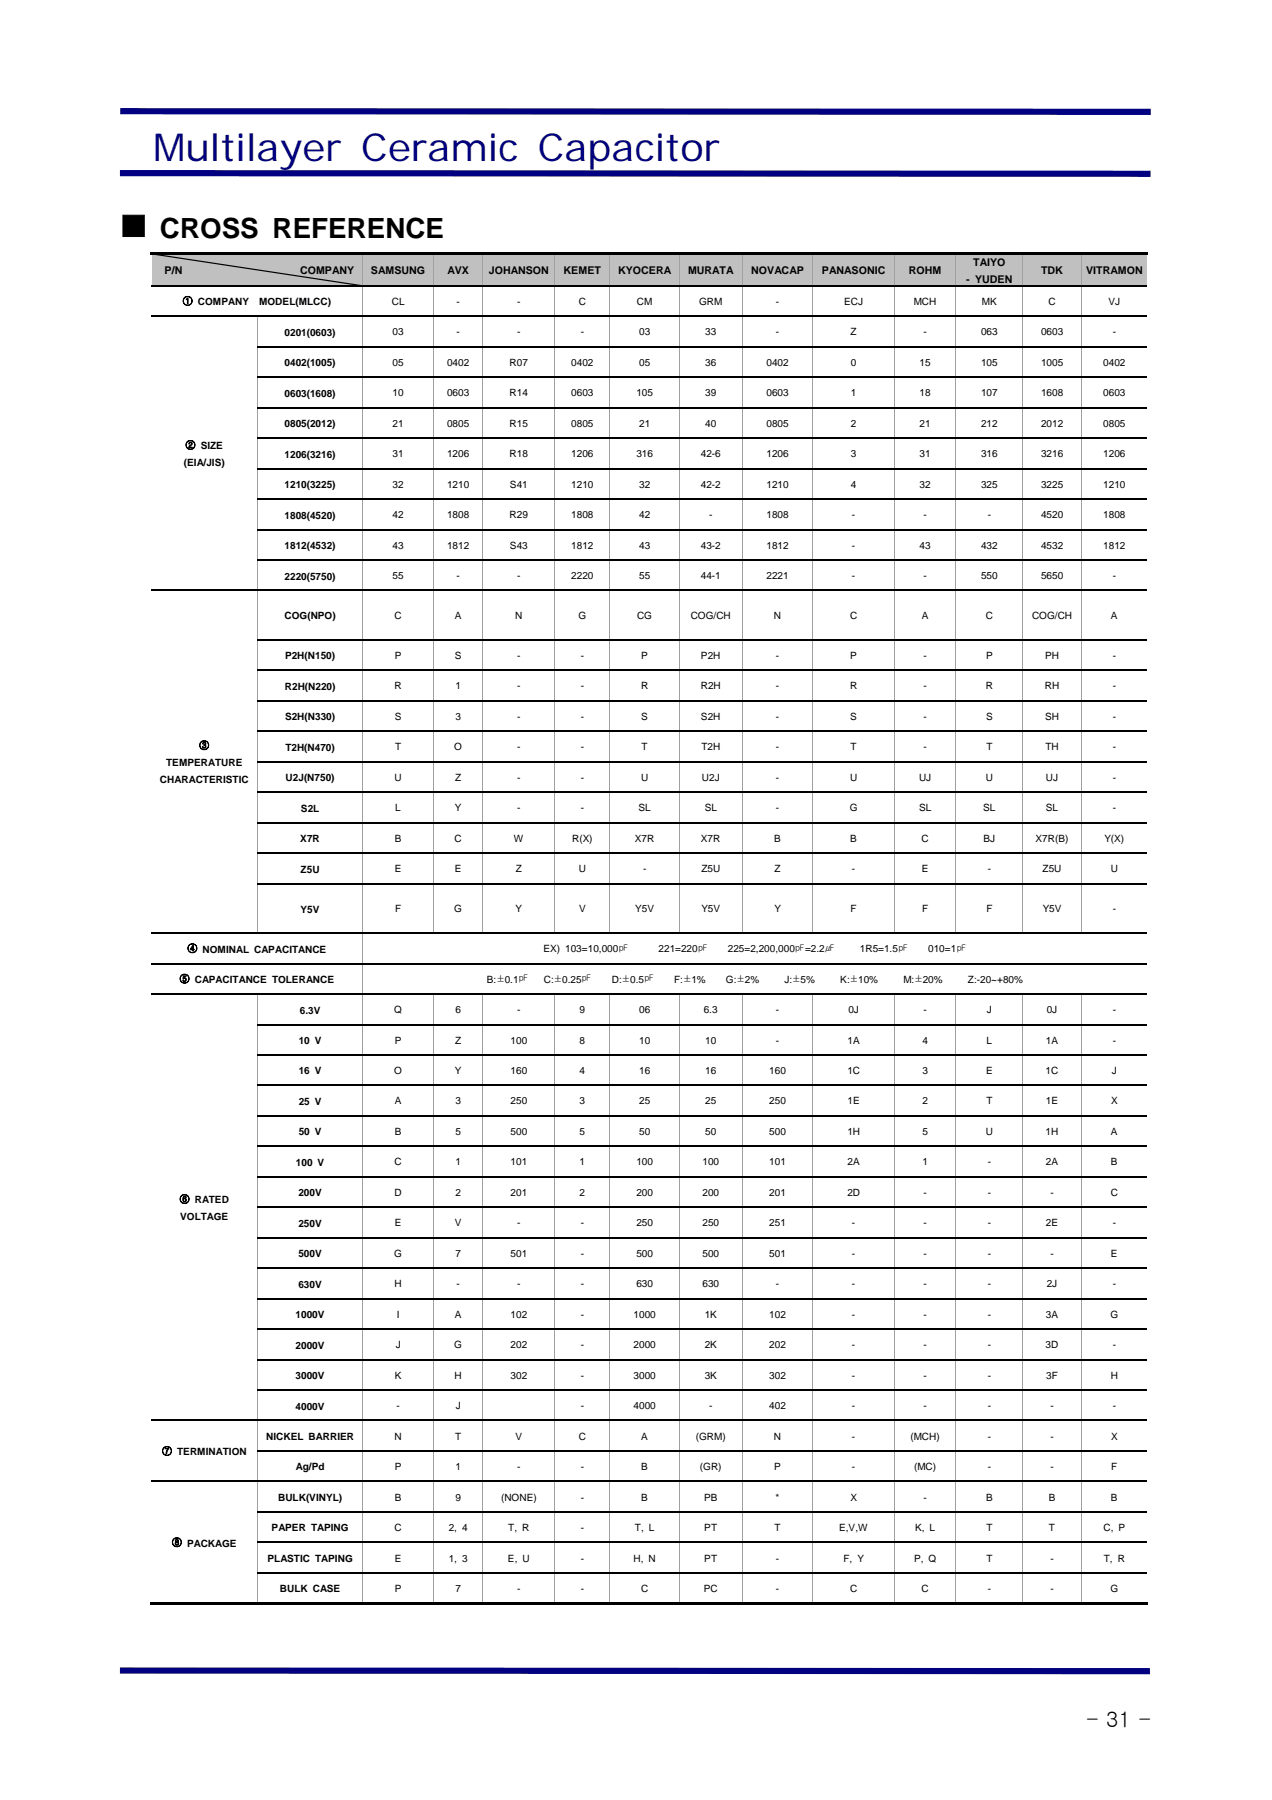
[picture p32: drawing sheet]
<svg xmlns="http://www.w3.org/2000/svg" width="210mm" height="297mm" viewBox="0 0 210 297" stroke-linecap="round" stroke-linejoin="round" font-family="sans-serif">
<defs><g id="words">
<text font-size="6.3" fill="#000080" x="25.3" y="26.6">Multilayer Ceramic Capacitor</text>
<text font-size="4.6" x="20" y="38.9">■ CROSS REFERENCE</text>
<text font-size="3.5" x="179.2" y="285.1">- 31 -</text>
<g font-size="1.8">
<text x="27.2" y="45.3">P/N</text>
<text x="49.5" y="45.3">COMPANY</text>
<text x="61.2" y="45.3">SAMSUNG</text>
<text x="73.8" y="45.3">AVX</text>
<text x="80.6" y="45.3">JOHANSON</text>
<text x="93" y="45.3">KEMET</text>
<text x="102" y="45.3">KYOCERA</text>
<text x="113.5" y="45.3">MURATA</text>
<text x="124" y="45.3">NOVACAP</text>
<text x="135.6" y="45.3">PANASONIC</text>
<text x="150" y="45.3">ROHM</text>
<text x="159.4" y="46.7">- YUDEN</text>
<text x="160.6" y="43.9">TAIYO</text>
<text x="171.8" y="45.3">TDK</text>
<text x="179.2" y="45.3">VITRAMON</text>
</g>
<g font-size="1.7">
<text x="30.1" y="50.2">① COMPANY</text>
<text x="42.8" y="50.4">MODEL(MLCC)</text>
<text x="64.6" y="50.3">CL</text>
<text x="75.3" y="50.3">-</text>
<text x="85.4" y="50.3">-</text>
<text x="95.5" y="50.3">C</text>
<text x="105.1" y="50.3">CM</text>
<text x="115.4" y="50.3">GRM</text>
<text x="128" y="50.3">-</text>
<text x="139.3" y="50.3">ECJ</text>
<text x="150.8" y="50.3">MCH</text>
<text x="162" y="50.3">MK</text>
<text x="173" y="50.3">C</text>
<text x="182.9" y="50.3">VJ</text>
<text x="47" y="55.4">0201(0603)</text>
<text x="64.8" y="55.4">03</text>
<text x="75.3" y="55.4">-</text>
<text x="85.4" y="55.4">-</text>
<text x="95.8" y="55.4">-</text>
<text x="105.5" y="55.4">03</text>
<text x="116.4" y="55.4">33</text>
<text x="128" y="55.4">-</text>
<text x="140.4" y="55.4">Z</text>
<text x="152.4" y="55.4">-</text>
<text x="161.9" y="55.4">063</text>
<text x="171.8" y="55.4">0603</text>
<text x="183.6" y="55.4">-</text>
<text x="47" y="60.4">0402(1005)</text>
<text x="47" y="65.5">0603(1608)</text>
<text x="64.8" y="60.4">05</text>
<text x="64.8" y="65.4">10</text>
<text x="73.8" y="60.4">0402</text>
<text x="73.8" y="65.4">0603</text>
<text x="84.1" y="60.4">R07</text>
<text x="84.1" y="65.4">R14</text>
<text x="94.3" y="60.4">0402</text>
<text x="94.3" y="65.4">0603</text>
<text x="105" y="65.4">105</text>
<text x="105.5" y="60.4">05</text>
<text x="116.4" y="60.4">36</text>
<text x="116.4" y="65.4">39</text>
<text x="126.5" y="60.4">0402</text>
<text x="126.5" y="65.4">0603</text>
<text x="140.4" y="60.4">0</text>
<text x="140.4" y="65.4">1</text>
<text x="151.7" y="60.4">15</text>
<text x="151.7" y="65.4">18</text>
<text x="161.9" y="60.4">105</text>
<text x="161.9" y="65.4">107</text>
<text x="171.8" y="60.4">1005</text>
<text x="171.8" y="65.4">1608</text>
<text x="182.1" y="60.4">0402</text>
<text x="182.1" y="65.4">0603</text>
<text x="47" y="70.5">0805(2012)</text>
<text x="64.8" y="70.4">21</text>
<text x="73.8" y="70.4">0805</text>
<text x="84.1" y="70.4">R15</text>
<text x="94.3" y="70.4">0805</text>
<text x="105.5" y="70.4">21</text>
<text x="116.4" y="70.4">40</text>
<text x="126.5" y="70.4">0805</text>
<text x="140.4" y="70.4">2</text>
<text x="151.7" y="70.4">21</text>
<text x="161.9" y="70.4">212</text>
<text x="171.8" y="70.4">2012</text>
<text x="182.1" y="70.4">0805</text>
<text x="30.3" y="76.9">(EIA/JIS)</text>
<text x="30.6" y="74">② SIZE</text>
<text x="47" y="75.5">1206(3216)</text>
<text x="64.8" y="75.5">31</text>
<text x="73.8" y="75.5">1206</text>
<text x="84.1" y="75.5">R18</text>
<text x="94.3" y="75.5">1206</text>
<text x="105" y="75.5">316</text>
<text x="115.7" y="75.5">42-6</text>
<text x="126.5" y="75.5">1206</text>
<text x="140.4" y="75.5">3</text>
<text x="151.7" y="75.5">31</text>
<text x="161.9" y="75.5">316</text>
<text x="171.8" y="75.5">3216</text>
<text x="182.1" y="75.5">1206</text>
<text x="47" y="80.5">1210(3225)</text>
<text x="64.8" y="80.5">32</text>
<text x="73.8" y="80.5">1210</text>
<text x="84.2" y="80.5">S41</text>
<text x="94.3" y="80.5">1210</text>
<text x="105.5" y="80.5">32</text>
<text x="115.7" y="80.5">42-2</text>
<text x="126.5" y="80.5">1210</text>
<text x="140.4" y="80.5">4</text>
<text x="151.7" y="80.5">32</text>
<text x="161.9" y="80.5">325</text>
<text x="171.8" y="80.5">3225</text>
<text x="182.1" y="80.5">1210</text>
<text x="47" y="85.6">1808(4520)</text>
<text x="64.8" y="85.5">42</text>
<text x="73.8" y="85.5">1808</text>
<text x="84.1" y="85.5">R29</text>
<text x="94.3" y="85.5">1808</text>
<text x="105.5" y="85.5">42</text>
<text x="117" y="85.5">-</text>
<text x="126.5" y="85.5">1808</text>
<text x="140.6" y="85.5">-</text>
<text x="152.4" y="85.5">-</text>
<text x="163" y="85.5">-</text>
<text x="171.8" y="85.5">4520</text>
<text x="182.1" y="85.5">1808</text>
<text x="47" y="90.6">1812(4532)</text>
<text x="47" y="95.6">2220(5750)</text>
<text x="64.8" y="90.5">43</text>
<text x="64.8" y="95.6">55</text>
<text x="73.8" y="90.5">1812</text>
<text x="75.3" y="95.6">-</text>
<text x="84.2" y="90.5">S43</text>
<text x="85.4" y="95.6">-</text>
<text x="94.3" y="90.5">1812</text>
<text x="94.3" y="95.6">2220</text>
<text x="105.5" y="90.5">43</text>
<text x="105.5" y="95.6">55</text>
<text x="115.7" y="90.5">43-2</text>
<text x="115.7" y="95.6">44-1</text>
<text x="126.5" y="90.5">1812</text>
<text x="126.5" y="95.6">2221</text>
<text x="140.6" y="90.5">-</text>
<text x="140.6" y="95.6">-</text>
<text x="151.7" y="90.5">43</text>
<text x="152.4" y="95.6">-</text>
<text x="161.9" y="90.5">432</text>
<text x="161.9" y="95.6">550</text>
<text x="171.8" y="90.5">4532</text>
<text x="171.8" y="95.6">5650</text>
<text x="182.1" y="90.5">1812</text>
<text x="183.6" y="95.6">-</text>
<text x="46.9" y="102.2">COG(NPO)</text>
<text x="65.1" y="102.2">C</text>
<text x="75.1" y="102.2">A</text>
<text x="85" y="102.2">N</text>
<text x="95.5" y="102.2">G</text>
<text x="105.1" y="102.2">CG</text>
<text x="114" y="102.2">COG/CH</text>
<text x="127.7" y="102.2">N</text>
<text x="140.3" y="102.2">C</text>
<text x="152.1" y="102.2">A</text>
<text x="162.7" y="102.2">C</text>
<text x="170.3" y="102.2">COG/CH</text>
<text x="183.3" y="102.2">A</text>
<text x="47" y="113.8">R2H(N220)</text>
<text x="47" y="108.8">P2H(N150)</text>
<text x="65.1" y="113.8">R</text>
<text x="65.2" y="108.8">P</text>
<text x="75.1" y="108.8">S</text>
<text x="75.2" y="113.8">1</text>
<text x="85.4" y="108.8">-</text>
<text x="85.4" y="113.8">-</text>
<text x="95.8" y="108.8">-</text>
<text x="95.8" y="113.8">-</text>
<text x="105.8" y="113.8">R</text>
<text x="105.8" y="108.8">P</text>
<text x="115.6" y="113.8">R2H</text>
<text x="115.7" y="108.8">P2H</text>
<text x="128" y="108.8">-</text>
<text x="128" y="113.8">-</text>
<text x="140.3" y="113.8">R</text>
<text x="140.3" y="108.8">P</text>
<text x="152.4" y="108.8">-</text>
<text x="152.4" y="113.8">-</text>
<text x="162.7" y="113.8">R</text>
<text x="162.7" y="108.8">P</text>
<text x="172.4" y="113.8">RH</text>
<text x="172.4" y="108.8">PH</text>
<text x="183.6" y="108.8">-</text>
<text x="183.6" y="113.8">-</text>
<text x="47" y="118.9">S2H(N330)</text>
<text x="65.2" y="118.8">S</text>
<text x="75.2" y="118.8">3</text>
<text x="85.4" y="118.8">-</text>
<text x="95.8" y="118.8">-</text>
<text x="105.8" y="118.8">S</text>
<text x="115.7" y="118.8">S2H</text>
<text x="128" y="118.8">-</text>
<text x="140.3" y="118.8">S</text>
<text x="152.4" y="118.8">-</text>
<text x="162.7" y="118.8">S</text>
<text x="172.4" y="118.8">SH</text>
<text x="183.6" y="118.8">-</text>
<text x="32.9" y="123.6">③</text>
<text x="47.1" y="123.9">T2H(N470)</text>
<text x="65.2" y="123.8">T</text>
<text x="75" y="123.8">O</text>
<text x="85.4" y="123.8">-</text>
<text x="95.8" y="123.8">-</text>
<text x="105.9" y="123.8">T</text>
<text x="115.7" y="123.8">T2H</text>
<text x="128" y="123.8">-</text>
<text x="140.4" y="123.8">T</text>
<text x="152.4" y="123.8">-</text>
<text x="162.8" y="123.8">T</text>
<text x="172.5" y="123.8">TH</text>
<text x="183.6" y="123.8">-</text>
<text x="26.4" y="129.1">CHARACTERISTIC</text>
<text x="27.4" y="126.4">TEMPERATURE</text>
<text x="47.1" y="128.9">U2J(N750)</text>
<text x="65.1" y="128.9">U</text>
<text x="75.1" y="128.9">Z</text>
<text x="85.4" y="128.9">-</text>
<text x="95.8" y="128.9">-</text>
<text x="105.8" y="128.9">U</text>
<text x="115.8" y="128.9">U2J</text>
<text x="128" y="128.9">-</text>
<text x="140.3" y="128.9">U</text>
<text x="151.7" y="128.9">UJ</text>
<text x="162.7" y="128.9">U</text>
<text x="172.6" y="128.9">UJ</text>
<text x="183.6" y="128.9">-</text>
<text x="49.7" y="133.9">S2L</text>
<text x="65.2" y="133.9">L</text>
<text x="75.1" y="133.9">Y</text>
<text x="85.4" y="133.9">-</text>
<text x="95.8" y="133.9">-</text>
<text x="105.4" y="133.9">SL</text>
<text x="116.3" y="133.9">SL</text>
<text x="128" y="133.9">-</text>
<text x="140.2" y="133.9">G</text>
<text x="151.7" y="133.9">SL</text>
<text x="162.3" y="133.9">SL</text>
<text x="172.6" y="133.9">SL</text>
<text x="183.6" y="133.9">-</text>
<text x="49.6" y="139">X7R</text>
<text x="49.6" y="144">Z5U</text>
<text x="65.2" y="138.9">B</text>
<text x="65.2" y="143.9">E</text>
<text x="75" y="138.9">C</text>
<text x="75.1" y="143.9">E</text>
<text x="84.8" y="138.9">W</text>
<text x="85.1" y="143.9">Z</text>
<text x="94.4" y="138.9">R(X)</text>
<text x="95.5" y="143.9">U</text>
<text x="104.8" y="138.9">X7R</text>
<text x="106.1" y="143.9">-</text>
<text x="115.7" y="138.9">X7R</text>
<text x="115.7" y="143.9">Z5U</text>
<text x="127.8" y="138.9">B</text>
<text x="127.8" y="143.9">Z</text>
<text x="140.3" y="138.9">B</text>
<text x="140.6" y="143.9">-</text>
<text x="152.1" y="138.9">C</text>
<text x="152.1" y="143.9">E</text>
<text x="162.3" y="138.9">BJ</text>
<text x="163" y="143.9">-</text>
<text x="170.9" y="138.9">X7R(B)</text>
<text x="172" y="143.9">Z5U</text>
<text x="182.2" y="138.9">Y(X)</text>
<text x="183.3" y="143.9">U</text>
<text x="49.6" y="150.6">Y5V</text>
<text x="65.2" y="150.5">F</text>
<text x="75" y="150.5">G</text>
<text x="85.1" y="150.5">Y</text>
<text x="95.5" y="150.5">V</text>
<text x="104.8" y="150.5">Y5V</text>
<text x="115.7" y="150.5">Y5V</text>
<text x="127.8" y="150.5">Y</text>
<text x="140.4" y="150.5">F</text>
<text x="152.2" y="150.5">F</text>
<text x="162.8" y="150.5">F</text>
<text x="172.1" y="150.5">Y5V</text>
<text x="183.6" y="150.5">-</text>
<text x="30.9" y="157.1">④ NOMINAL CAPACITANCE</text>
<text x="89.7" y="157.1">EX) 103=10,000㎊</text>
<text x="108.7" y="157.1">221=220㎊</text>
<text x="120.1" y="157.1">225=2,200,000㎊=2.2㎌</text>
<text x="141.9" y="157.1">1R5=1.5㎊</text>
<text x="153.2" y="157.1">010=1㎊</text>
<text x="29.6" y="162.1">⑤ CAPACITANCE TOLERANCE</text>
<text x="49.5" y="167.3">6.3V</text>
<text x="65.1" y="167.2">Q</text>
<text x="75.2" y="167.2">6</text>
<text x="80.3" y="162.2">B:±0.1㎊</text>
<text x="85.4" y="167.2">-</text>
<text x="89.7" y="162.2">C:±0.25㎊</text>
<text x="95.7" y="167.2">9</text>
<text x="100.9" y="162.2">D:±0.5㎊</text>
<text x="105.5" y="167.2">06</text>
<text x="111.3" y="162.2">F:±1%</text>
<text x="116.1" y="167.2">6.3</text>
<text x="119.8" y="162.2">G:±2%</text>
<text x="128" y="167.2">-</text>
<text x="129.5" y="162.2">J:±5%</text>
<text x="138.7" y="162.2">K:±10%</text>
<text x="140" y="167.2">0J</text>
<text x="149.1" y="162.2">M:±20%</text>
<text x="152.4" y="167.2">-</text>
<text x="159.7" y="162.2">Z:-20~+80%</text>
<text x="162.9" y="167.2">J</text>
<text x="172.7" y="167.2">0J</text>
<text x="183.6" y="167.2">-</text>
<text x="49.3" y="172.3">10 V</text>
<text x="65.2" y="172.2">P</text>
<text x="75.1" y="172.2">Z</text>
<text x="84.2" y="172.2">100</text>
<text x="95.7" y="172.2">8</text>
<text x="105.5" y="172.2">10</text>
<text x="116.4" y="172.2">10</text>
<text x="128" y="172.2">-</text>
<text x="139.8" y="172.2">1A</text>
<text x="152.2" y="172.2">4</text>
<text x="162.8" y="172.2">L</text>
<text x="172.6" y="172.2">1A</text>
<text x="183.6" y="172.2">-</text>
<text x="49.3" y="177.3">16 V</text>
<text x="65.1" y="177.2">O</text>
<text x="75.1" y="177.2">Y</text>
<text x="84.2" y="177.2">160</text>
<text x="95.7" y="177.2">4</text>
<text x="105.5" y="177.2">16</text>
<text x="116.4" y="177.2">16</text>
<text x="126.9" y="177.2">160</text>
<text x="139.8" y="177.2">1C</text>
<text x="152.2" y="177.2">3</text>
<text x="162.7" y="177.2">E</text>
<text x="172.6" y="177.2">1C</text>
<text x="183.5" y="177.2">J</text>
<text x="49.3" y="182.3">25 V</text>
<text x="65.2" y="182.3">A</text>
<text x="75.2" y="182.3">3</text>
<text x="84.2" y="182.3">250</text>
<text x="95.7" y="182.3">3</text>
<text x="105.5" y="182.3">25</text>
<text x="116.4" y="182.3">25</text>
<text x="126.9" y="182.3">250</text>
<text x="139.8" y="182.3">1E</text>
<text x="152.2" y="182.3">2</text>
<text x="162.8" y="182.3">T</text>
<text x="172.6" y="182.3">1E</text>
<text x="183.3" y="182.3">X</text>
<text x="49.3" y="187.4">50 V</text>
<text x="65.2" y="187.3">B</text>
<text x="75.2" y="187.3">5</text>
<text x="84.2" y="187.3">500</text>
<text x="95.7" y="187.3">5</text>
<text x="105.5" y="187.3">50</text>
<text x="116.4" y="187.3">50</text>
<text x="126.9" y="187.3">500</text>
<text x="139.8" y="187.3">1H</text>
<text x="152.2" y="187.3">5</text>
<text x="162.7" y="187.3">U</text>
<text x="172.6" y="187.3">1H</text>
<text x="183.3" y="187.3">A</text>
<text x="48.8" y="192.4">100 V</text>
<text x="49.2" y="197.4">200V</text>
<text x="65.1" y="192.3">C</text>
<text x="65.1" y="197.4">D</text>
<text x="75.2" y="192.3">1</text>
<text x="75.2" y="197.4">2</text>
<text x="84.2" y="192.3">101</text>
<text x="84.2" y="197.4">201</text>
<text x="95.7" y="192.3">1</text>
<text x="95.7" y="197.4">2</text>
<text x="105" y="192.3">100</text>
<text x="105" y="197.4">200</text>
<text x="115.9" y="192.3">100</text>
<text x="115.9" y="197.4">200</text>
<text x="126.9" y="192.3">101</text>
<text x="126.9" y="197.4">201</text>
<text x="139.8" y="197.4">2D</text>
<text x="139.8" y="192.3">2A</text>
<text x="152.2" y="192.3">1</text>
<text x="152.4" y="197.4">-</text>
<text x="163" y="192.3">-</text>
<text x="163" y="197.4">-</text>
<text x="172.6" y="192.3">2A</text>
<text x="173.3" y="197.4">-</text>
<text x="183.3" y="197.4">C</text>
<text x="183.3" y="192.3">B</text>
<text x="29.6" y="198.5">⑥ RATED</text>
<text x="29.7" y="201.3">VOLTAGE</text>
<text x="49.2" y="202.4">250V</text>
<text x="65.2" y="202.4">E</text>
<text x="75.1" y="202.4">V</text>
<text x="85.4" y="202.4">-</text>
<text x="95.8" y="202.4">-</text>
<text x="105" y="202.4">250</text>
<text x="115.9" y="202.4">250</text>
<text x="126.9" y="202.4">251</text>
<text x="140.6" y="202.4">-</text>
<text x="152.4" y="202.4">-</text>
<text x="163" y="202.4">-</text>
<text x="172.6" y="202.4">2E</text>
<text x="183.6" y="202.4">-</text>
<text x="49.2" y="207.5">500V</text>
<text x="65.1" y="207.4">G</text>
<text x="75.2" y="207.4">7</text>
<text x="84.2" y="207.4">501</text>
<text x="95.8" y="207.4">-</text>
<text x="105" y="207.4">500</text>
<text x="115.9" y="207.4">500</text>
<text x="126.9" y="207.4">501</text>
<text x="140.6" y="207.4">-</text>
<text x="152.4" y="207.4">-</text>
<text x="163" y="207.4">-</text>
<text x="173.3" y="207.4">-</text>
<text x="183.3" y="207.4">E</text>
<text x="49.2" y="212.5">630V</text>
<text x="65.1" y="212.4">H</text>
<text x="75.3" y="212.4">-</text>
<text x="85.4" y="212.4">-</text>
<text x="95.8" y="212.4">-</text>
<text x="105" y="212.4">630</text>
<text x="115.9" y="212.4">630</text>
<text x="128" y="212.4">-</text>
<text x="140.6" y="212.4">-</text>
<text x="152.4" y="212.4">-</text>
<text x="163" y="212.4">-</text>
<text x="172.7" y="212.4">2J</text>
<text x="183.6" y="212.4">-</text>
<text x="48.8" y="217.5">1000V</text>
<text x="65.5" y="217.5">I</text>
<text x="75.1" y="217.5">A</text>
<text x="84.2" y="217.5">102</text>
<text x="95.8" y="217.5">-</text>
<text x="104.5" y="217.5">1000</text>
<text x="116.3" y="217.5">1K</text>
<text x="126.9" y="217.5">102</text>
<text x="140.6" y="217.5">-</text>
<text x="152.4" y="217.5">-</text>
<text x="163" y="217.5">-</text>
<text x="172.6" y="217.5">3A</text>
<text x="183.2" y="217.5">G</text>
<text x="48.8" y="222.5">2000V</text>
<text x="48.8" y="227.6">3000V</text>
<text x="65.2" y="227.5">K</text>
<text x="65.3" y="222.5">J</text>
<text x="75" y="222.5">G</text>
<text x="75" y="227.5">H</text>
<text x="84.2" y="222.5">202</text>
<text x="84.2" y="227.5">302</text>
<text x="95.8" y="222.5">-</text>
<text x="95.8" y="227.5">-</text>
<text x="104.5" y="222.5">2000</text>
<text x="104.5" y="227.5">3000</text>
<text x="116.3" y="222.5">2K</text>
<text x="116.3" y="227.5">3K</text>
<text x="126.9" y="222.5">202</text>
<text x="126.9" y="227.5">302</text>
<text x="140.6" y="222.5">-</text>
<text x="140.6" y="227.5">-</text>
<text x="152.4" y="222.5">-</text>
<text x="152.4" y="227.5">-</text>
<text x="163" y="222.5">-</text>
<text x="163" y="227.5">-</text>
<text x="172.6" y="222.5">3D</text>
<text x="172.6" y="227.5">3F</text>
<text x="183.3" y="227.5">H</text>
<text x="183.6" y="222.5">-</text>
<text x="48.8" y="232.6">4000V</text>
<text x="65.4" y="232.5">-</text>
<text x="75.2" y="232.5">J</text>
<text x="95.8" y="232.5">-</text>
<text x="104.5" y="232.5">4000</text>
<text x="117" y="232.5">-</text>
<text x="126.9" y="232.5">402</text>
<text x="140.6" y="232.5">-</text>
<text x="152.4" y="232.5">-</text>
<text x="163" y="232.5">-</text>
<text x="173.3" y="232.5">-</text>
<text x="183.6" y="232.5">-</text>
<text x="43.9" y="237.6">NICKEL BARRIER</text>
<text x="65.1" y="237.6">N</text>
<text x="75.1" y="237.6">T</text>
<text x="85.1" y="237.6">V</text>
<text x="95.5" y="237.6">C</text>
<text x="105.8" y="237.6">A</text>
<text x="114.8" y="237.6">(GRM)</text>
<text x="127.7" y="237.6">N</text>
<text x="140.6" y="237.6">-</text>
<text x="150.2" y="237.6">(MCH)</text>
<text x="163" y="237.6">-</text>
<text x="173.3" y="237.6">-</text>
<text x="183.3" y="237.6">X</text>
<text x="26.7" y="240">⑦ TERMINATION</text>
<text x="48.8" y="242.7">Ag/Pd</text>
<text x="65.2" y="242.6">P</text>
<text x="75.2" y="242.6">1</text>
<text x="85.4" y="242.6">-</text>
<text x="95.8" y="242.6">-</text>
<text x="105.8" y="242.6">B</text>
<text x="115.5" y="242.6">(GR)</text>
<text x="127.8" y="242.6">P</text>
<text x="140.6" y="242.6">-</text>
<text x="150.8" y="242.6">(MC)</text>
<text x="163" y="242.6">-</text>
<text x="173.3" y="242.6">-</text>
<text x="183.4" y="242.6">F</text>
<text x="45.9" y="247.7">BULK(VINYL)</text>
<text x="65.2" y="247.6">B</text>
<text x="75.2" y="247.6">9</text>
<text x="82.7" y="247.6">(NONE)</text>
<text x="95.8" y="247.6">-</text>
<text x="105.8" y="247.6">B</text>
<text x="116.2" y="247.6">PB</text>
<text x="128" y="247.6">*</text>
<text x="140.3" y="247.6">X</text>
<text x="152.4" y="247.6">-</text>
<text x="162.7" y="247.6">B</text>
<text x="173.1" y="247.6">B</text>
<text x="183.3" y="247.6">B</text>
<text x="28.4" y="255.1">⑧ PACKAGE</text>
<text x="44.2" y="257.7">PLASTIC TAPING</text>
<text x="44.8" y="252.7">PAPER TAPING</text>
<text x="65.1" y="252.6">C</text>
<text x="65.2" y="257.7">E</text>
<text x="74" y="252.6">2, 4</text>
<text x="74" y="257.7">1, 3</text>
<text x="83.8" y="257.7">E, U</text>
<text x="83.9" y="252.6">T, R</text>
<text x="95.8" y="252.6">-</text>
<text x="95.8" y="257.7">-</text>
<text x="104.5" y="257.7">H, N</text>
<text x="104.8" y="252.6">T, L</text>
<text x="116.2" y="252.6">PT</text>
<text x="116.2" y="257.7">PT</text>
<text x="127.8" y="252.6">T</text>
<text x="128" y="257.7">-</text>
<text x="138.5" y="252.6">E,V,W</text>
<text x="139.2" y="257.7">F, Y</text>
<text x="150.8" y="257.7">P, Q</text>
<text x="151" y="252.6">K, L</text>
<text x="162.8" y="252.6">T</text>
<text x="162.8" y="257.7">T</text>
<text x="173.1" y="252.6">T</text>
<text x="173.3" y="257.7">-</text>
<text x="182.1" y="252.6">C, P</text>
<text x="182.1" y="257.7">T, R</text>
<text x="46.2" y="262.8">BULK CASE</text>
<text x="65.2" y="262.7">P</text>
<text x="75.2" y="262.7">7</text>
<text x="85.4" y="262.7">-</text>
<text x="95.8" y="262.7">-</text>
<text x="105.8" y="262.7">C</text>
<text x="116.1" y="262.7">PC</text>
<text x="128" y="262.7">-</text>
<text x="140.3" y="262.7">C</text>
<text x="152.1" y="262.7">C</text>
<text x="163" y="262.7">-</text>
<text x="173.3" y="262.7">-</text>
<text x="183.2" y="262.7">G</text>
</g>
</g></defs>
<g fill="#000080">
<path d="M19.8 28.1l170.1 .1v1l-170.1-.1z"/>
<path d="M19.8 275.2l170 .1v1l-170-.1z"/>
<path d="M19.8 17.8l170.1 .1v1.1l-170.1-.1z"/>
</g>
<path d="M24.9 41.9h35v5.3h-35z" fill="#c0c0c0"/>
<path d="M25 41.8l34.9 5.3-.1 .2-34.9-5.3z" fill="#000"/>
<path d="M24.9 41.9h.1v5.3h-.1z" fill="#fff"/>
<path d="M25 41.9h34.9" fill="none" stroke="#000" stroke-width=".4"/>
<path d="M59.9 41.9h11.6v5.3h-11.6z" fill="#c0c0c0"/>
<path d="M59.8 41.9v5.3" fill="none" stroke="#a0a0a4" stroke-width=".17"/>
<path d="M71.5 41.9h8.2v5.3h-8.2z" fill="#c0c0c0"/>
<path d="M71.5 41.9v5.3" fill="none" stroke="#a0a0a4" stroke-width=".17"/>
<path d="M79.7 41.9h11.9v5.3h-11.9z" fill="#c0c0c0"/>
<path d="M79.7 41.9v5.3" fill="none" stroke="#a0a0a4" stroke-width=".17"/>
<path d="M91.6 41.9h9v5.3h-9z" fill="#c0c0c0"/>
<path d="M91.6 41.9v5.3" fill="none" stroke="#a0a0a4" stroke-width=".17"/>
<path d="M100.6 41.9h11.5v5.3h-11.5z" fill="#c0c0c0"/>
<path d="M100.6 41.9v5.3" fill="none" stroke="#a0a0a4" stroke-width=".17"/>
<path d="M112.1 41.9h10.4v5.3h-10.4z" fill="#c0c0c0"/>
<path d="M112.1 41.9v5.3" fill="none" stroke="#a0a0a4" stroke-width=".17"/>
<path d="M122.5 41.9h11.7v5.3h-11.7z" fill="#c0c0c0"/>
<path d="M122.5 41.9v5.3" fill="none" stroke="#a0a0a4" stroke-width=".17"/>
<path d="M134.2 41.9h13.4v5.3h-13.4z" fill="#c0c0c0"/>
<path d="M134.1 41.9v5.3" fill="none" stroke="#a0a0a4" stroke-width=".17"/>
<path d="M147.6 41.9h10.2v5.3h-10.2z" fill="#c0c0c0"/>
<path d="M147.6 41.9v5.3" fill="none" stroke="#a0a0a4" stroke-width=".17"/>
<path d="M157.8 41.9h11v5.3h-11z" fill="#c0c0c0"/>
<path d="M157.7 41.9v5.3" fill="none" stroke="#a0a0a4" stroke-width=".17"/>
<path d="M168.8 41.9h9.7v5.3h-9.7z" fill="#c0c0c0"/>
<path d="M168.8 41.9v5.3" fill="none" stroke="#a0a0a4" stroke-width=".17"/>
<path d="M178.5 41.9h10.8v5.3h-10.8z" fill="#c0c0c0"/>
<path d="M178.5 41.9v5.3" fill="none" stroke="#a0a0a4" stroke-width=".17"/>
<path d="M189.2 41.9h.1v5.3h-.1z" fill="#fff"/>
<path d="M24.9 41.9h17.6M59.8 41.9h129.5" fill="none" stroke="#000" stroke-width=".4"/>
<path d="M24.9 47.2h.1v5h-.1z" fill="#fff"/>
<path d="M59.8 47.2v5M71.5 47.2v5M79.7 47.2v5M91.6 47.2v5M100.6 47.2v5M112.1 47.2v5M122.5 47.2v5M134.1 47.2v5M147.6 47.2v5M157.7 47.2v5M168.8 47.2v5M178.5 47.2v5" fill="none" stroke="#a0a0a4" stroke-width=".17"/>
<path d="M189.2 47.2h.1v5h-.1z" fill="#fff"/>
<path d="M25 47.2h164.3" fill="none" stroke="#000" stroke-width=".19"/>
<path d="M24.9 52.2h.1v45.2h-.1z" fill="#fff"/>
<g fill="none" stroke="#a0a0a4" stroke-width=".17">
<path d="M42.5 52.2v5M59.8 52.2v5M71.5 52.2v5M79.7 52.2v5M91.6 52.2v5M100.6 52.2v5M112.1 52.2v5M122.5 52.2v5M134.1 52.2v5M147.6 52.2v5M157.7 52.2v5M168.8 52.2v5"/>
<path d="M178.5 52.2v5"/>
</g>
<path d="M189.2 52.2h.1v5h-.1z" fill="#fff"/>
<path d="M25 52.2h164.3" fill="none" stroke="#000" stroke-width=".19"/>
<path d="M24.9 57.2h.1v5h-.1z" fill="#fff"/>
<g fill="none" stroke="#a0a0a4" stroke-width=".17">
<path d="M42.5 57.2v5M59.8 57.2v5M71.5 57.2v5M79.7 57.2v5M91.6 57.2v5M100.6 57.2v5M112.1 57.2v5M122.5 57.2v5M134.1 57.2v5M147.6 57.2v5M157.7 57.2v5M168.8 57.2v5"/>
<path d="M178.5 57.2v5"/>
</g>
<path d="M189.2 57.2h.1v5h-.1z" fill="#fff"/>
<path d="M42.4 57.2h146.9" fill="none" stroke="#000" stroke-width=".19"/>
<path d="M24.9 62.2h.1v5.1h-.1z" fill="#fff"/>
<g fill="none" stroke="#a0a0a4" stroke-width=".17">
<path d="M42.5 62.2v5.1M59.8 62.2v5.1M71.5 62.2v5.1M79.7 62.2v5.1M91.6 62.2v5.1M100.6 62.2v5.1M112.1 62.2v5.1M122.5 62.2v5.1M134.1 62.2v5.1M147.6 62.2v5.1M157.7 62.2v5.1M168.8 62.2v5.1"/>
<path d="M178.5 62.2v5.1"/>
</g>
<path d="M189.2 62.2h.1v5.1h-.1z" fill="#fff"/>
<path d="M42.4 62.2h146.9" fill="none" stroke="#000" stroke-width=".19"/>
<path d="M24.9 67.3h.1v5h-.1z" fill="#fff"/>
<g fill="none" stroke="#a0a0a4" stroke-width=".17">
<path d="M42.5 67.3v5M59.8 67.3v5M71.5 67.3v5M79.7 67.3v5M91.6 67.3v5M100.6 67.3v5M112.1 67.3v5M122.5 67.3v5M134.1 67.3v5M147.6 67.3v5M157.7 67.3v5M168.8 67.3v5"/>
<path d="M178.5 67.3v5"/>
</g>
<path d="M189.2 67.3h.1v5h-.1z" fill="#fff"/>
<path d="M42.4 67.3h146.9" fill="none" stroke="#000" stroke-width=".19"/>
<path d="M24.9 72.3h.1v5h-.1z" fill="#fff"/>
<g fill="none" stroke="#a0a0a4" stroke-width=".17">
<path d="M42.5 72.3v5M59.8 72.3v5M71.5 72.3v5M79.7 72.3v5M91.6 72.3v5M100.6 72.3v5M112.1 72.3v5M122.5 72.3v5M134.1 72.3v5M147.6 72.3v5M157.7 72.3v5M168.8 72.3v5"/>
<path d="M178.5 72.3v5"/>
</g>
<path d="M189.2 72.3h.1v5h-.1z" fill="#fff"/>
<path d="M42.4 72.3h146.9" fill="none" stroke="#000" stroke-width=".19"/>
<path d="M24.9 77.3h.1v5h-.1z" fill="#fff"/>
<g fill="none" stroke="#a0a0a4" stroke-width=".17">
<path d="M42.5 77.3v5M59.8 77.3v5M71.5 77.3v5M79.7 77.3v5M91.6 77.3v5M100.6 77.3v5M112.1 77.3v5M122.5 77.3v5M134.1 77.3v5M147.6 77.3v5M157.7 77.3v5M168.8 77.3v5"/>
<path d="M178.5 77.3v5"/>
</g>
<path d="M189.2 77.3h.1v5h-.1z" fill="#fff"/>
<path d="M42.4 77.3h146.9" fill="none" stroke="#000" stroke-width=".19"/>
<path d="M24.9 82.3h.1v5.1h-.1z" fill="#fff"/>
<g fill="none" stroke="#a0a0a4" stroke-width=".17">
<path d="M42.5 82.3v5.1M59.8 82.3v5.1M71.5 82.3v5.1M79.7 82.3v5.1M91.6 82.3v5.1M100.6 82.3v5.1M112.1 82.3v5.1M122.5 82.3v5.1M134.1 82.3v5.1M147.6 82.3v5.1M157.7 82.3v5.1M168.8 82.3v5.1"/>
<path d="M178.5 82.3v5.1"/>
</g>
<path d="M189.2 82.3h.1v5.1h-.1z" fill="#fff"/>
<path d="M42.4 82.3h146.9" fill="none" stroke="#000" stroke-width=".19"/>
<path d="M24.9 87.4h.1v5h-.1z" fill="#fff"/>
<g fill="none" stroke="#a0a0a4" stroke-width=".17">
<path d="M42.5 87.4v5M59.8 87.4v5M71.5 87.4v5M79.7 87.4v5M91.6 87.4v5M100.6 87.4v5M112.1 87.4v5M122.5 87.4v5M134.1 87.4v5M147.6 87.4v5M157.7 87.4v5M168.8 87.4v5"/>
<path d="M178.5 87.4v5"/>
</g>
<path d="M189.2 87.4h.1v5h-.1z" fill="#fff"/>
<path d="M42.4 87.4h146.9" fill="none" stroke="#000" stroke-width=".19"/>
<path d="M24.9 92.4h.1v5h-.1z" fill="#fff"/>
<g fill="none" stroke="#a0a0a4" stroke-width=".17">
<path d="M42.5 92.4v5M59.8 92.4v5M71.5 92.4v5M79.7 92.4v5M91.6 92.4v5M100.6 92.4v5M112.1 92.4v5M122.5 92.4v5M134.1 92.4v5M147.6 92.4v5M157.7 92.4v5M168.8 92.4v5"/>
<path d="M178.5 92.4v5"/>
</g>
<path d="M189.2 92.4h.1v5h-.1z" fill="#fff"/>
<path d="M42.4 92.4h146.9" fill="none" stroke="#000" stroke-width=".19"/>
<path d="M24.9 97.4h.1v56.6h-.1z" fill="#fff"/>
<g fill="none" stroke="#a0a0a4" stroke-width=".17">
<path d="M42.5 97.4v8.2M59.8 97.4v8.2M71.5 97.4v8.2M79.7 97.4v8.2M91.6 97.4v8.2M100.6 97.4v8.2M112.1 97.4v8.2M122.5 97.4v8.2M134.1 97.4v8.2M147.6 97.4v8.2M157.7 97.4v8.2M168.8 97.4v8.2"/>
<path d="M178.5 97.4v8.2"/>
</g>
<path d="M189.2 97.4h.1v8.2h-.1z" fill="#fff"/>
<path d="M25 97.4h164.3" fill="none" stroke="#000" stroke-width=".19"/>
<path d="M24.9 105.6h.1v5h-.1z" fill="#fff"/>
<g fill="none" stroke="#a0a0a4" stroke-width=".17">
<path d="M42.5 105.6v5M59.8 105.6v5M71.5 105.6v5M79.7 105.6v5M91.6 105.6v5M100.6 105.6v5M112.1 105.6v5M122.5 105.6v5M134.1 105.6v5M147.6 105.6v5M157.7 105.6v5M168.8 105.6v5"/>
<path d="M178.5 105.6v5"/>
</g>
<path d="M189.2 105.6h.1v5h-.1z" fill="#fff"/>
<path d="M42.4 105.6h146.9" fill="none" stroke="#000" stroke-width=".19"/>
<path d="M24.9 110.6h.1v5h-.1z" fill="#fff"/>
<g fill="none" stroke="#a0a0a4" stroke-width=".17">
<path d="M42.5 110.6v5M59.8 110.6v5M71.5 110.6v5M79.7 110.6v5M91.6 110.6v5M100.6 110.6v5M112.1 110.6v5M122.5 110.6v5M134.1 110.6v5M147.6 110.6v5M157.7 110.6v5M168.8 110.6v5"/>
<path d="M178.5 110.6v5"/>
</g>
<path d="M189.2 110.6h.1v5h-.1z" fill="#fff"/>
<path d="M42.4 110.6h146.9" fill="none" stroke="#000" stroke-width=".19"/>
<path d="M24.9 115.6h.1v5.1h-.1z" fill="#fff"/>
<g fill="none" stroke="#a0a0a4" stroke-width=".17">
<path d="M42.5 115.6v5.1M59.8 115.6v5.1M71.5 115.6v5.1M79.7 115.6v5.1M91.6 115.6v5.1M100.6 115.6v5.1M112.1 115.6v5.1M122.5 115.6v5.1M134.1 115.6v5.1M147.6 115.6v5.1M157.7 115.6v5.1M168.8 115.6v5.1"/>
<path d="M178.5 115.6v5.1"/>
</g>
<path d="M189.2 115.6h.1v5.1h-.1z" fill="#fff"/>
<path d="M42.4 115.6h146.9" fill="none" stroke="#000" stroke-width=".19"/>
<path d="M24.9 120.7h.1v5h-.1z" fill="#fff"/>
<g fill="none" stroke="#a0a0a4" stroke-width=".17">
<path d="M42.5 120.7v5M59.8 120.7v5M71.5 120.7v5M79.7 120.7v5M91.6 120.7v5M100.6 120.7v5M112.1 120.7v5M122.5 120.7v5M134.1 120.7v5M147.6 120.7v5M157.7 120.7v5M168.8 120.7v5"/>
<path d="M178.5 120.7v5"/>
</g>
<path d="M189.2 120.7h.1v5h-.1z" fill="#fff"/>
<path d="M42.4 120.7h146.9" fill="none" stroke="#000" stroke-width=".19"/>
<path d="M24.9 125.7h.1v5h-.1z" fill="#fff"/>
<g fill="none" stroke="#a0a0a4" stroke-width=".17">
<path d="M42.5 125.7v5M59.8 125.7v5M71.5 125.7v5M79.7 125.7v5M91.6 125.7v5M100.6 125.7v5M112.1 125.7v5M122.5 125.7v5M134.1 125.7v5M147.6 125.7v5M157.7 125.7v5M168.8 125.7v5"/>
<path d="M178.5 125.7v5"/>
</g>
<path d="M189.2 125.7h.1v5h-.1z" fill="#fff"/>
<path d="M42.4 125.7h146.9" fill="none" stroke="#000" stroke-width=".19"/>
<path d="M24.9 130.7h.1v5h-.1z" fill="#fff"/>
<g fill="none" stroke="#a0a0a4" stroke-width=".17">
<path d="M42.5 130.7v5M59.8 130.7v5M71.5 130.7v5M79.7 130.7v5M91.6 130.7v5M100.6 130.7v5M112.1 130.7v5M122.5 130.7v5M134.1 130.7v5M147.6 130.7v5M157.7 130.7v5M168.8 130.7v5"/>
<path d="M178.5 130.7v5"/>
</g>
<path d="M189.2 130.7h.1v5h-.1z" fill="#fff"/>
<path d="M42.4 130.7h146.9" fill="none" stroke="#000" stroke-width=".19"/>
<path d="M24.9 135.7h.1v5.1h-.1z" fill="#fff"/>
<g fill="none" stroke="#a0a0a4" stroke-width=".17">
<path d="M42.5 135.7v5.1M59.8 135.7v5.1M71.5 135.7v5.1M79.7 135.7v5.1M91.6 135.7v5.1M100.6 135.7v5.1M112.1 135.7v5.1M122.5 135.7v5.1M134.1 135.7v5.1M147.6 135.7v5.1M157.7 135.7v5.1M168.8 135.7v5.1"/>
<path d="M178.5 135.7v5.1"/>
</g>
<path d="M189.2 135.7h.1v5.1h-.1z" fill="#fff"/>
<path d="M42.4 135.8h146.9" fill="none" stroke="#000" stroke-width=".19"/>
<path d="M24.9 140.8h.1v5h-.1z" fill="#fff"/>
<g fill="none" stroke="#a0a0a4" stroke-width=".17">
<path d="M42.5 140.8v5M59.8 140.8v5M71.5 140.8v5M79.7 140.8v5M91.6 140.8v5M100.6 140.8v5M112.1 140.8v5M122.5 140.8v5M134.1 140.8v5M147.6 140.8v5M157.7 140.8v5M168.8 140.8v5"/>
<path d="M178.5 140.8v5"/>
</g>
<path d="M189.2 140.8h.1v5h-.1z" fill="#fff"/>
<path d="M42.4 140.8h146.9" fill="none" stroke="#000" stroke-width=".19"/>
<path d="M24.9 145.8h.1v8.2h-.1z" fill="#fff"/>
<g fill="none" stroke="#a0a0a4" stroke-width=".17">
<path d="M42.5 145.8v8.2M59.8 145.8v8.2M71.5 145.8v8.2M79.7 145.8v8.2M91.6 145.8v8.2M100.6 145.8v8.2M112.1 145.8v8.2M122.5 145.8v8.2M134.1 145.8v8.2M147.6 145.8v8.2M157.7 145.8v8.2M168.8 145.8v8.2"/>
<path d="M178.5 145.8v8.2"/>
</g>
<path d="M189.2 145.8h.1v8.2h-.1z" fill="#fff"/>
<path d="M42.4 145.8h146.9" fill="none" stroke="#000" stroke-width=".19"/>
<path d="M24.9 154h.1v5h-.1z" fill="#fff"/>
<path d="M59.8 154v5" fill="none" stroke="#a0a0a4" stroke-width=".17"/>
<path d="M189.2 154h.1v5h-.1z" fill="#fff"/>
<path d="M25 154h164.3" fill="none" stroke="#000" stroke-width=".19"/>
<path d="M24.9 159h.1v5h-.1z" fill="#fff"/>
<path d="M59.8 159v5" fill="none" stroke="#a0a0a4" stroke-width=".17"/>
<path d="M189.2 159h.1v5h-.1z" fill="#fff"/>
<path d="M25 159h164.3" fill="none" stroke="#000" stroke-width=".19"/>
<path d="M24.9 164h.1v70.4h-.1z" fill="#fff"/>
<g fill="none" stroke="#a0a0a4" stroke-width=".17">
<path d="M42.5 164v5.1M59.8 164v5.1M71.5 164v5.1M79.7 164v5.1M91.6 164v5.1M100.6 164v5.1M112.1 164v5.1M122.5 164v5.1M134.1 164v5.1M147.6 164v5.1M157.7 164v5.1M168.8 164v5.1"/>
<path d="M178.5 164v5.1"/>
</g>
<path d="M189.2 164h.1v5.1h-.1z" fill="#fff"/>
<path d="M25 164h164.3" fill="none" stroke="#000" stroke-width=".19"/>
<path d="M24.9 169.1h.1v5h-.1z" fill="#fff"/>
<g fill="none" stroke="#a0a0a4" stroke-width=".17">
<path d="M42.5 169.1v5M59.8 169.1v5M71.5 169.1v5M79.7 169.1v5M91.6 169.1v5M100.6 169.1v5M112.1 169.1v5M122.5 169.1v5M134.1 169.1v5M147.6 169.1v5M157.7 169.1v5M168.8 169.1v5"/>
<path d="M178.5 169.1v5"/>
</g>
<path d="M189.2 169.1h.1v5h-.1z" fill="#fff"/>
<path d="M42.4 169.1h146.9" fill="none" stroke="#000" stroke-width=".19"/>
<path d="M24.9 174.1h.1v5h-.1z" fill="#fff"/>
<g fill="none" stroke="#a0a0a4" stroke-width=".17">
<path d="M42.5 174.1v5M59.8 174.1v5M71.5 174.1v5M79.7 174.1v5M91.6 174.1v5M100.6 174.1v5M112.1 174.1v5M122.5 174.1v5M134.1 174.1v5M147.6 174.1v5M157.7 174.1v5M168.8 174.1v5"/>
<path d="M178.5 174.1v5"/>
</g>
<path d="M189.2 174.1h.1v5h-.1z" fill="#fff"/>
<path d="M42.4 174.1h146.9" fill="none" stroke="#000" stroke-width=".19"/>
<path d="M24.9 179.1h.1v5h-.1z" fill="#fff"/>
<g fill="none" stroke="#a0a0a4" stroke-width=".17">
<path d="M42.5 179.1v5M59.8 179.1v5M71.5 179.1v5M79.7 179.1v5M91.6 179.1v5M100.6 179.1v5M112.1 179.1v5M122.5 179.1v5M134.1 179.1v5M147.6 179.1v5M157.7 179.1v5M168.8 179.1v5"/>
<path d="M178.5 179.1v5"/>
</g>
<path d="M189.2 179.1h.1v5h-.1z" fill="#fff"/>
<path d="M42.4 179.1h146.9" fill="none" stroke="#000" stroke-width=".19"/>
<path d="M24.9 184.1h.1v5.1h-.1z" fill="#fff"/>
<g fill="none" stroke="#a0a0a4" stroke-width=".17">
<path d="M42.5 184.1v5.1M59.8 184.1v5.1M71.5 184.1v5.1M79.7 184.1v5.1M91.6 184.1v5.1M100.6 184.1v5.1M112.1 184.1v5.1M122.5 184.1v5.1M134.1 184.1v5.1M147.6 184.1v5.1M157.7 184.1v5.1M168.8 184.1v5.1"/>
<path d="M178.5 184.1v5.1"/>
</g>
<path d="M189.2 184.1h.1v5.1h-.1z" fill="#fff"/>
<path d="M42.4 184.1h146.9" fill="none" stroke="#000" stroke-width=".19"/>
<path d="M24.9 189.2h.1v5h-.1z" fill="#fff"/>
<g fill="none" stroke="#a0a0a4" stroke-width=".17">
<path d="M42.5 189.2v5M59.8 189.2v5M71.5 189.2v5M79.7 189.2v5M91.6 189.2v5M100.6 189.2v5M112.1 189.2v5M122.5 189.2v5M134.1 189.2v5M147.6 189.2v5M157.7 189.2v5M168.8 189.2v5"/>
<path d="M178.5 189.2v5"/>
</g>
<path d="M189.2 189.2h.1v5h-.1z" fill="#fff"/>
<path d="M42.4 189.2h146.9" fill="none" stroke="#000" stroke-width=".19"/>
<path d="M24.9 194.2h.1v5h-.1z" fill="#fff"/>
<g fill="none" stroke="#a0a0a4" stroke-width=".17">
<path d="M42.5 194.2v5M59.8 194.2v5M71.5 194.2v5M79.7 194.2v5M91.6 194.2v5M100.6 194.2v5M112.1 194.2v5M122.5 194.2v5M134.1 194.2v5M147.6 194.2v5M157.7 194.2v5M168.8 194.2v5"/>
<path d="M178.5 194.2v5"/>
</g>
<path d="M189.2 194.2h.1v5h-.1z" fill="#fff"/>
<path d="M42.4 194.2h146.9" fill="none" stroke="#000" stroke-width=".19"/>
<path d="M24.9 199.2h.1v5h-.1z" fill="#fff"/>
<g fill="none" stroke="#a0a0a4" stroke-width=".17">
<path d="M42.5 199.2v5M59.8 199.2v5M71.5 199.2v5M79.7 199.2v5M91.6 199.2v5M100.6 199.2v5M112.1 199.2v5M122.5 199.2v5M134.1 199.2v5M147.6 199.2v5M157.7 199.2v5M168.8 199.2v5"/>
<path d="M178.5 199.2v5"/>
</g>
<path d="M189.2 199.2h.1v5h-.1z" fill="#fff"/>
<path d="M42.4 199.2h146.9" fill="none" stroke="#000" stroke-width=".19"/>
<path d="M24.9 204.2h.1v5.1h-.1z" fill="#fff"/>
<g fill="none" stroke="#a0a0a4" stroke-width=".17">
<path d="M42.5 204.2v5.1M59.8 204.2v5.1M71.5 204.2v5.1M79.7 204.2v5.1M91.6 204.2v5.1M100.6 204.2v5.1M112.1 204.2v5.1M122.5 204.2v5.1M134.1 204.2v5.1M147.6 204.2v5.1M157.7 204.2v5.1M168.8 204.2v5.1"/>
<path d="M178.5 204.2v5.1"/>
</g>
<path d="M189.2 204.2h.1v5.1h-.1z" fill="#fff"/>
<path d="M42.4 204.2h146.9" fill="none" stroke="#000" stroke-width=".19"/>
<path d="M24.9 209.3h.1v5h-.1z" fill="#fff"/>
<g fill="none" stroke="#a0a0a4" stroke-width=".17">
<path d="M42.5 209.3v5M59.8 209.3v5M71.5 209.3v5M79.7 209.3v5M91.6 209.3v5M100.6 209.3v5M112.1 209.3v5M122.5 209.3v5M134.1 209.3v5M147.6 209.3v5M157.7 209.3v5M168.8 209.3v5"/>
<path d="M178.5 209.3v5"/>
</g>
<path d="M189.2 209.3h.1v5h-.1z" fill="#fff"/>
<path d="M42.4 209.3h146.9" fill="none" stroke="#000" stroke-width=".19"/>
<path d="M24.9 214.3h.1v5h-.1z" fill="#fff"/>
<g fill="none" stroke="#a0a0a4" stroke-width=".17">
<path d="M42.5 214.3v5M59.8 214.3v5M71.5 214.3v5M79.7 214.3v5M91.6 214.3v5M100.6 214.3v5M112.1 214.3v5M122.5 214.3v5M134.1 214.3v5M147.6 214.3v5M157.7 214.3v5M168.8 214.3v5"/>
<path d="M178.5 214.3v5"/>
</g>
<path d="M189.2 214.3h.1v5h-.1z" fill="#fff"/>
<path d="M42.4 214.3h146.9" fill="none" stroke="#000" stroke-width=".19"/>
<path d="M24.9 219.3h.1v5h-.1z" fill="#fff"/>
<g fill="none" stroke="#a0a0a4" stroke-width=".17">
<path d="M42.5 219.3v5M59.8 219.3v5M71.5 219.3v5M79.7 219.3v5M91.6 219.3v5M100.6 219.3v5M112.1 219.3v5M122.5 219.3v5M134.1 219.3v5M147.6 219.3v5M157.7 219.3v5M168.8 219.3v5"/>
<path d="M178.5 219.3v5"/>
</g>
<path d="M189.2 219.3h.1v5h-.1z" fill="#fff"/>
<path d="M42.4 219.3h146.9" fill="none" stroke="#000" stroke-width=".19"/>
<path d="M24.9 224.3h.1v5.1h-.1z" fill="#fff"/>
<g fill="none" stroke="#a0a0a4" stroke-width=".17">
<path d="M42.5 224.3v5.1M59.8 224.3v5.1M71.5 224.3v5.1M79.7 224.3v5.1M91.6 224.3v5.1M100.6 224.3v5.1M112.1 224.3v5.1M122.5 224.3v5.1M134.1 224.3v5.1M147.6 224.3v5.1M157.7 224.3v5.1M168.8 224.3v5.1"/>
<path d="M178.5 224.3v5.1"/>
</g>
<path d="M189.2 224.3h.1v5.1h-.1z" fill="#fff"/>
<path d="M42.4 224.4h146.9" fill="none" stroke="#000" stroke-width=".19"/>
<path d="M24.9 229.4h.1v5h-.1z" fill="#fff"/>
<g fill="none" stroke="#a0a0a4" stroke-width=".17">
<path d="M42.5 229.4v5M59.8 229.4v5M71.5 229.4v5M79.7 229.4v5M91.6 229.4v5M100.6 229.4v5M112.1 229.4v5M122.5 229.4v5M134.1 229.4v5M147.6 229.4v5M157.7 229.4v5M168.8 229.4v5"/>
<path d="M178.5 229.4v5"/>
</g>
<path d="M189.2 229.4h.1v5h-.1z" fill="#fff"/>
<path d="M42.4 229.4h146.9" fill="none" stroke="#000" stroke-width=".19"/>
<path d="M24.9 234.4h.1v10.1h-.1z" fill="#fff"/>
<g fill="none" stroke="#a0a0a4" stroke-width=".17">
<path d="M42.5 234.4v5M59.8 234.4v5M71.5 234.4v5M79.7 234.4v5M91.6 234.4v5M100.6 234.4v5M112.1 234.4v5M122.5 234.4v5M134.1 234.4v5M147.6 234.4v5M157.7 234.4v5M168.8 234.4v5"/>
<path d="M178.5 234.4v5"/>
</g>
<path d="M189.2 234.4h.1v5h-.1z" fill="#fff"/>
<path d="M25 234.4h164.3" fill="none" stroke="#000" stroke-width=".19"/>
<path d="M24.9 239.4h.1v5.1h-.1z" fill="#fff"/>
<g fill="none" stroke="#a0a0a4" stroke-width=".17">
<path d="M42.5 239.4v5.1M59.8 239.4v5.1M71.5 239.4v5.1M79.7 239.4v5.1M91.6 239.4v5.1M100.6 239.4v5.1M112.1 239.4v5.1M122.5 239.4v5.1M134.1 239.4v5.1M147.6 239.4v5.1M157.7 239.4v5.1M168.8 239.4v5.1"/>
<path d="M178.5 239.4v5.1"/>
</g>
<path d="M189.2 239.4h.1v5.1h-.1z" fill="#fff"/>
<path d="M42.4 239.4h146.9" fill="none" stroke="#000" stroke-width=".19"/>
<path d="M24.9 244.5h.1v20.1h-.1z" fill="#fff"/>
<path d="M24.9 264.6h17.6" fill="none" stroke="#000" stroke-width=".4"/>
<g fill="none" stroke="#a0a0a4" stroke-width=".17">
<path d="M42.5 244.5v5M59.8 244.5v5M71.5 244.5v5M79.7 244.5v5M91.6 244.5v5M100.6 244.5v5M112.1 244.5v5M122.5 244.5v5M134.1 244.5v5M147.6 244.5v5M157.7 244.5v5M168.8 244.5v5"/>
<path d="M178.5 244.5v5"/>
</g>
<path d="M189.2 244.5h.1v5h-.1z" fill="#fff"/>
<path d="M25 244.5h164.3" fill="none" stroke="#000" stroke-width=".19"/>
<path d="M24.9 249.5h.1v5h-.1z" fill="#fff"/>
<g fill="none" stroke="#a0a0a4" stroke-width=".17">
<path d="M42.5 249.5v5M59.8 249.5v5M71.5 249.5v5M79.7 249.5v5M91.6 249.5v5M100.6 249.5v5M112.1 249.5v5M122.5 249.5v5M134.1 249.5v5M147.6 249.5v5M157.7 249.5v5M168.8 249.5v5"/>
<path d="M178.5 249.5v5"/>
</g>
<path d="M189.2 249.5h.1v5h-.1z" fill="#fff"/>
<path d="M42.4 249.5h146.9" fill="none" stroke="#000" stroke-width=".19"/>
<path d="M24.9 254.5h.1v5h-.1z" fill="#fff"/>
<g fill="none" stroke="#a0a0a4" stroke-width=".17">
<path d="M42.5 254.5v5M59.8 254.5v5M71.5 254.5v5M79.7 254.5v5M91.6 254.5v5M100.6 254.5v5M112.1 254.5v5M122.5 254.5v5M134.1 254.5v5M147.6 254.5v5M157.7 254.5v5M168.8 254.5v5"/>
<path d="M178.5 254.5v5"/>
</g>
<path d="M189.2 254.5h.1v5h-.1z" fill="#fff"/>
<path d="M42.4 254.5h146.9" fill="none" stroke="#000" stroke-width=".19"/>
<path d="M24.9 259.5h.1v5.1h-.1z" fill="#fff"/>
<g fill="none" stroke="#a0a0a4" stroke-width=".17">
<path d="M42.5 259.5v5.1M59.8 259.5v5.1M71.5 259.5v5.1M79.7 259.5v5.1M91.6 259.5v5.1M100.6 259.5v5.1M112.1 259.5v5.1M122.5 259.5v5.1M134.1 259.5v5.1M147.6 259.5v5.1M157.7 259.5v5.1M168.8 259.5v5.1"/>
<path d="M178.5 259.5v5.1"/>
</g>
<path d="M189.2 259.5h.1v5.1h-.1z" fill="#fff"/>
<path d="M42.4 259.6h146.9" fill="none" stroke="#000" stroke-width=".19"/>
<path d="M24.9 264.6h164.4" fill="none" stroke="#000" stroke-width=".4"/>
<use href="#words"/>
</svg>
